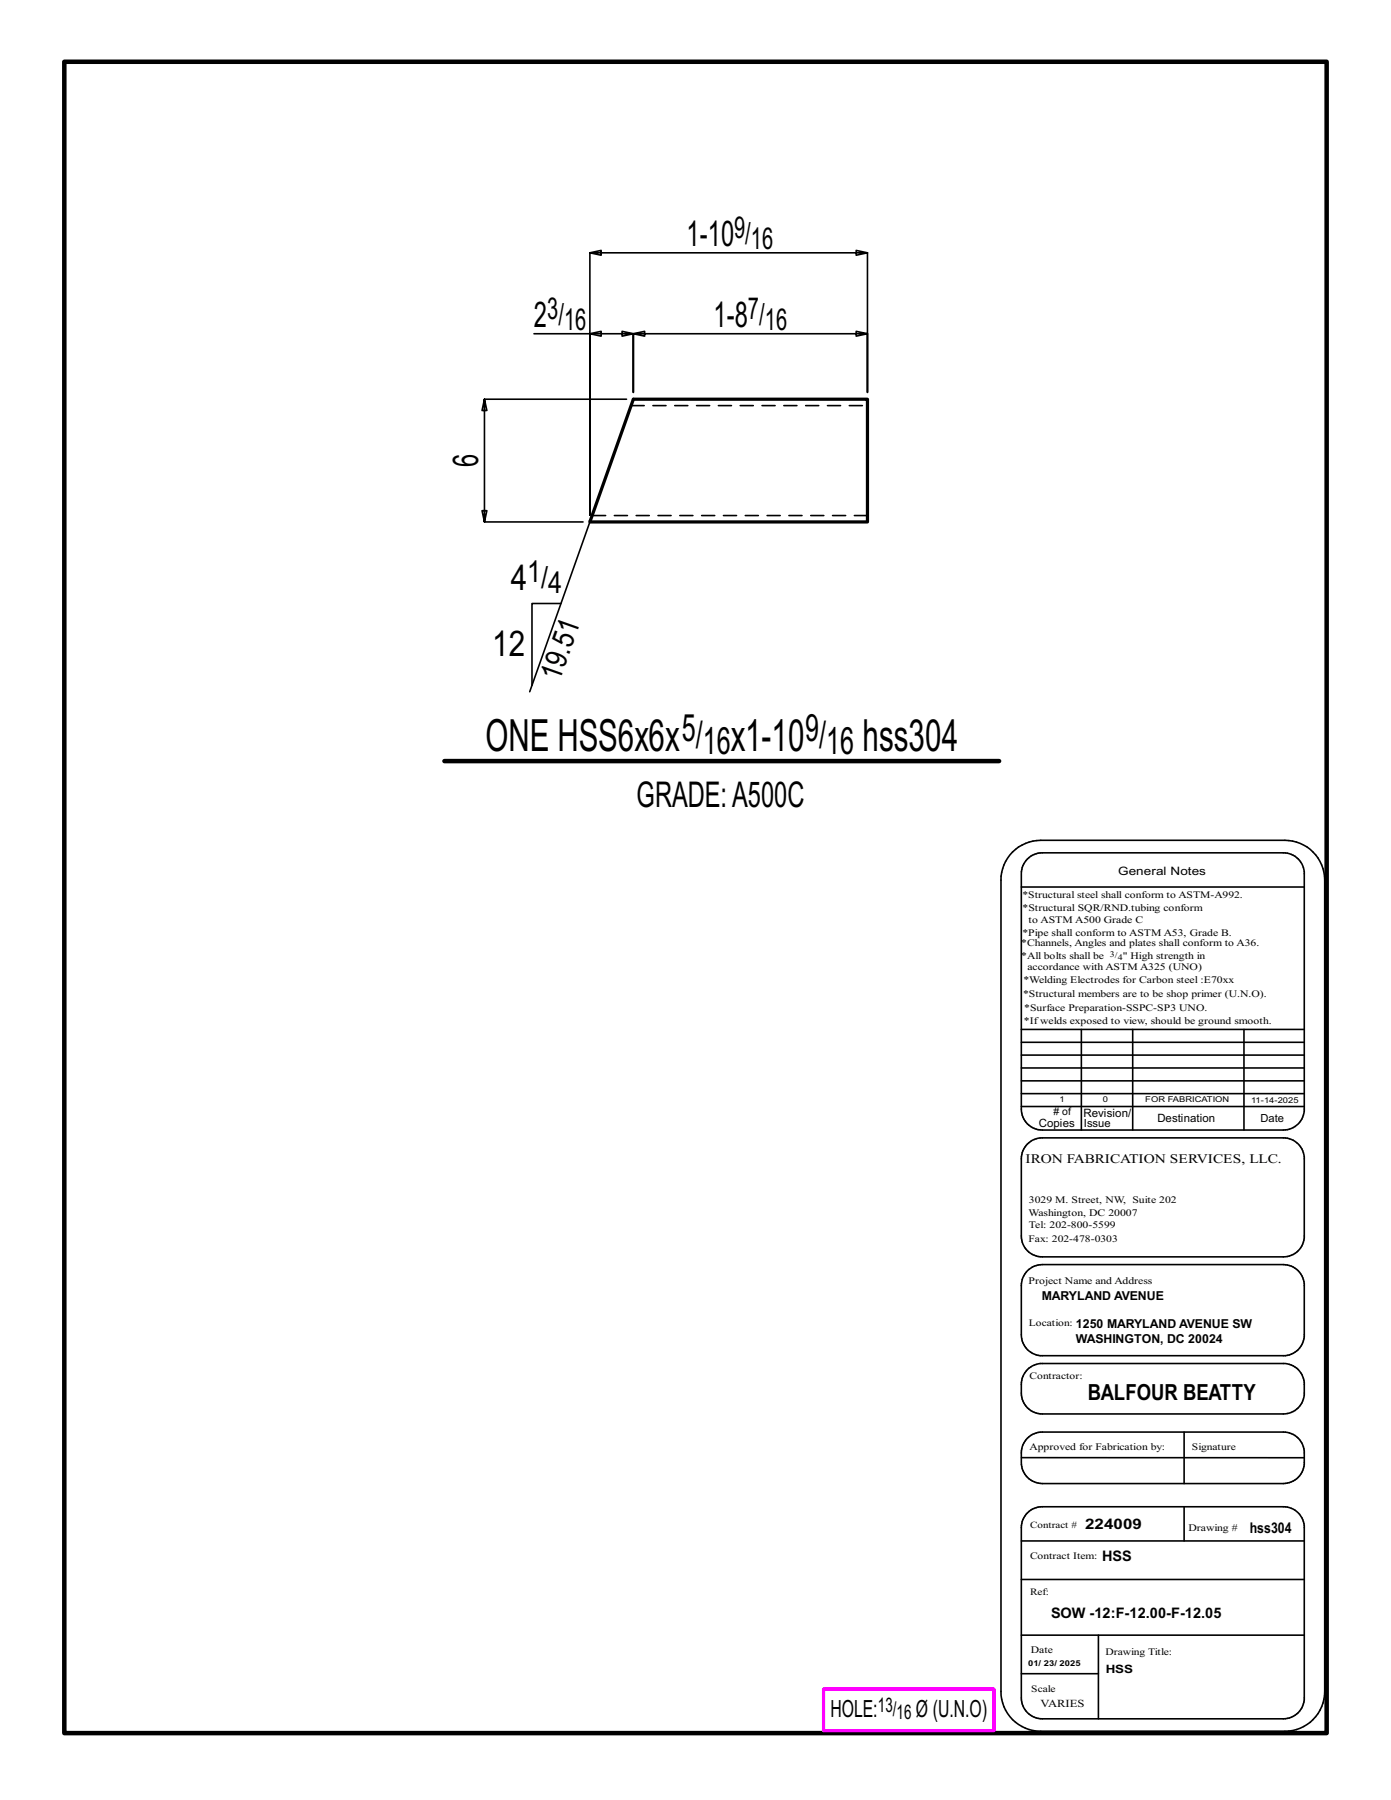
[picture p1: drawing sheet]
<svg xmlns="http://www.w3.org/2000/svg" width="216mm" height="279mm" viewBox="0 0 216 279" stroke-linecap="round" stroke-linejoin="round" font-family="sans-serif">
<defs><g id="words">
<g font-size="6.9">
<text x="75.3" y="116.6">ONE HSS6x6x</text>
<text x="113.4" y="116.6">x1-10</text>
<text x="133.9" y="116.6">hss304</text>
</g>
<g font-size="5.9">
<text x="105.8" y="115">5/</text>
<text x="109.1" y="117.1">16</text>
<text x="125" y="115">9/</text>
<text x="128.2" y="117.1">16</text>
</g>
<g font-size="5.5">
<text x="106.6" y="38.3">1-10</text>
<text x="82.9" y="50.8">2</text>
<text x="110.8" y="50.8">1-8</text>
<text x="74.2" y="72.5" transform="rotate(-90 74.2 72.5)">6</text>
<text x="79.3" y="91.6">4</text>
<text x="76.4" y="101.8">12</text>
<text x="98.8" y="125.3">GRADE:A500C</text>
</g>
<g font-size="4.7">
<text x="113.9" y="37">9/</text>
<text x="116.5" y="38.7">16</text>
<text x="84.9" y="49.6">3/</text>
<text x="87.5" y="51.2">16</text>
<text x="116.1" y="49.6">7/</text>
<text x="118.7" y="51.2">16</text>
<text x="81.8" y="90.4">1/</text>
<text x="85.1" y="92">4</text>
<text x="86.8" y="105.9" transform="rotate(-70 86.8 105.9)">19.51</text>
</g>
<g font-size="3.7">
<text x="128.9" y="266.6">HOLE:</text>
<text x="142.2" y="266.6">Ø (U.N.O)</text>
</g>
<text font-size="3.4" x="168.8" y="217.4">BALFOUR BEATTY</text>
<g font-size="3.1">
<text x="136.3" y="265.8">13/</text>
<text x="139.2" y="266.9">16</text>
</g>
<g font-size="2.3">
<text x="168.4" y="237.3">224009</text>
<text x="194" y="238">hss304</text>
<text x="171" y="242.3">HSS</text>
<text x="163.1" y="251.2">SOW -12:F-12.00-F-12.05</text>
</g>
<text font-size="2" x="159.2" y="180.5">IRON FABRICATION SERVICES, LLC.</text>
<g font-size="1.9">
<text x="161.7" y="201.8">MARYLAND AVENUE</text>
<text x="167" y="208.5">WASHINGTON, DC 20024</text>
<text x="167" y="206.1">1250 MARYLAND AVENUE SW</text>
</g>
<g font-size="1.8">
<text x="173.6" y="135.8">General Notes</text>
<text x="168.2" y="173.3">Revision/</text>
<text x="161.2" y="174.9">Copies</text>
<text x="179.6" y="174.2">Destination</text>
<text x="171.6" y="259.7">HSS</text>
</g>
<g font-size="1.7">
<text x="168.2" y="174.9">Issue</text>
<text x="195.7" y="174.2">Date</text>
<text x="161.5" y="265">VARIES</text>
</g>
<g font-size="1.6">
<text x="158.7" y="141.5">*Structural SQR/RND.tubing conform</text>
<text x="159.7" y="143.3">to ASTM A500 Grade C</text>
<text x="158.5" y="146.9">*Channels, Angles and plates shall conform to A36.</text>
<text x="158.5" y="148.8">*All bolts shall be</text>
<text x="158.7" y="145.2">*Pipe shall conform to ASTM A53, Grade B.</text>
<text x="174.3" y="148.8">&quot; High strength in</text>
<text x="158.8" y="154.8">*Structural members are to be shop primer (U.N.O).</text>
<text x="158.9" y="152.7">*Welding Electrodes for Carbon steel :E70xx</text>
<text x="159.5" y="150.6">accordance with ASTM A325 (UNO)</text>
<text x="158.9" y="158.9">*Ifwelds exposed to view, should be ground smooth.</text>
<text x="159" y="157">*Surface Preparation-SSPC-SP3 UNO.</text>
<text x="163.5" y="173.1"># of</text>
<text x="159.7" y="188.7">Washington, DC 20007</text>
<text x="159.7" y="190.6">Tel: 202-800-5599</text>
<text x="159.7" y="186.8">3029 M. Street, NW, Suite 202</text>
<text x="159.7" y="199.3">Project Name and Address</text>
<text x="159.8" y="225.1">Approved for Fabrication by:</text>
<text x="184.5" y="237.6">Drawing #</text>
<text x="160" y="256.6">Date</text>
</g>
<g font-size="1.5">
<text x="158.7" y="139.4">*Structural steel shall conform to ASTM-A992.</text>
<text x="159.7" y="192.7">Fax: 202-478-0303</text>
<text x="159.7" y="205.8">Location:</text>
<text x="159.8" y="214">Contractor:</text>
<text x="185" y="225.1">Signature</text>
<text x="159.9" y="237.1">Contract #</text>
<text x="159.9" y="241.9">Contract Item:</text>
<text x="159.9" y="247.6">Ref:</text>
<text x="171.6" y="256.9">Drawing Title:</text>
<text x="160.1" y="262.7">Scale</text>
</g>
<g font-size="1.3">
<text x="172.3" y="148.5">3/</text>
<text x="173.5" y="149">4</text>
</g>
<g font-size="1.2">
<text x="164.5" y="171.1">1</text>
<text x="171.2" y="171.1">0</text>
<text x="177.8" y="171.1">FOR FABRICATION</text>
<text x="194.2" y="171.2">11-14-2025</text>
<text x="159.6" y="258.7">01/ 23/ 2025</text>
</g>
</g></defs>
<g fill="none" stroke="#000" stroke-width=".25">
<path d="M82.9 51.8h8.7v28.2v-40.8l1.7 .4v-.7l-1.7 .3h43l-1.7 .4v-.7l1.7 .3v21.7v-9.1l-1.7-.4v.8l1.7-.4h-36.3l1.8-.4v.8l-1.8-.4v9.1v-9.1l-1.7-.4v.8l1.7-.4h-6.7M91.6 51.8l1.7-.4v.8zM97.2 62h-22l-.4 1.7h.8l-.4-1.7v19l-.4-1.7h.8l-.4 1.7h15.3M87.1 93.7h-4.5v12.7M91.6 81l-9.4 26.4M157.2 132.3a6.3 6.3 0 0 1 4.3-1.9h37.9a6.2 6.2 0 0 1 6.2 6.2v126a6.2 6.2 0 0 1-6.2 6.1h-37.9a6.1 6.1 0 0 1-6.1-6.1v-126a6.1 6.1 0 0 1 1.8-4.3zM158.5 137.7h43.9M159.5 133.3a3.3 3.3 0 0 1 2.3-.9h37.4a3.3 3.3 0 0 1 3.2 2.9v37.2a3.2 3.2 0 0 1-3.2 2.9h-37.4a3.2 3.2 0 0 1-3.3-3.2v-36.6a3.2 3.2 0 0 1 1-2.3zM158.5 159.8h43.9M167.8 159.8v15.6M175.8 159.8v15.6M193.1 159.8v15.6"/>
<path d="M158.5 165.8h43.9M158.5 167.8h43.9M158.5 163.8h43.9M158.5 161.8h43.9M158.5 171.8h43.9M158.5 169.8h43.9M159.5 177.6a3.3 3.3 0 0 1 2.3-1h37.4a3.3 3.3 0 0 1 3.2 3v12.6a3.3 3.3 0 0 1-3.2 2.9h-37.4a3.2 3.2 0 0 1-3.3-3.2v-12a3.2 3.2 0 0 1 1-2.3zM159.5 197.2l1-.7 1.3-.2h37.4a3.3 3.3 0 0 1 3.2 2.9v8.3a3.2 3.2 0 0 1-2.9 2.9h-38.1a3.3 3.3 0 0 1-2.9-3.2v-8l.3-.9zM159.5 212.6l.7-.6 1.2-.4h37.8a3.2 3.2 0 0 1 3.2 3v2a3.3 3.3 0 0 1-3.2 2.9h-37.4a3.2 3.2 0 0 1-3.3-3.3v-1.3a3.3 3.3 0 0 1 1-2.3zM158.5 239.2h43.9M158.5 226.3h43.9M159.5 234.8a3.3 3.3 0 0 1 2.3-.9h37.4a3.3 3.3 0 0 1 3.2 2.9v27.1a3.3 3.3 0 0 1-3.2 2.9h-37.4a3.2 3.2 0 0 1-3.3-3.2v-26.5a3.2 3.2 0 0 1 1-2.3z"/>
<path d="M159.5 223.2a3.3 3.3 0 0 1 2.3-.9h37.4a3.3 3.3 0 0 1 3.2 2.9v2.1a3.3 3.3 0 0 1-3.2 3h-37.4a3.3 3.3 0 0 1-3.3-3.3v-1.5a3.2 3.2 0 0 1 1-2.3zM183.8 222.3v8M183.8 233.9v5.3M158.5 245.2h43.9M158.5 259.8h12M158.5 253.8h43.9M170.5 253.8v13"/>
</g>
<path d="M10 9.6h195.9v259.4h-195.9zM69 118.1h86.1" fill="none" stroke="#000" stroke-width=".7"/>
<path d="M127.8 262.2h26.5v6.4h-26.5z" fill="none" stroke="#f0f" stroke-width=".5"/>
<path d="M98.3 62h36.3v19h-43z" fill="none" stroke="#000" stroke-width=".5"/>
<path d="M98 63h36.6M134.6 80h-42.7" fill="none" stroke="#000" stroke-width=".25" stroke-dasharray="2 1.4"/>
<use href="#words"/>
</svg>
